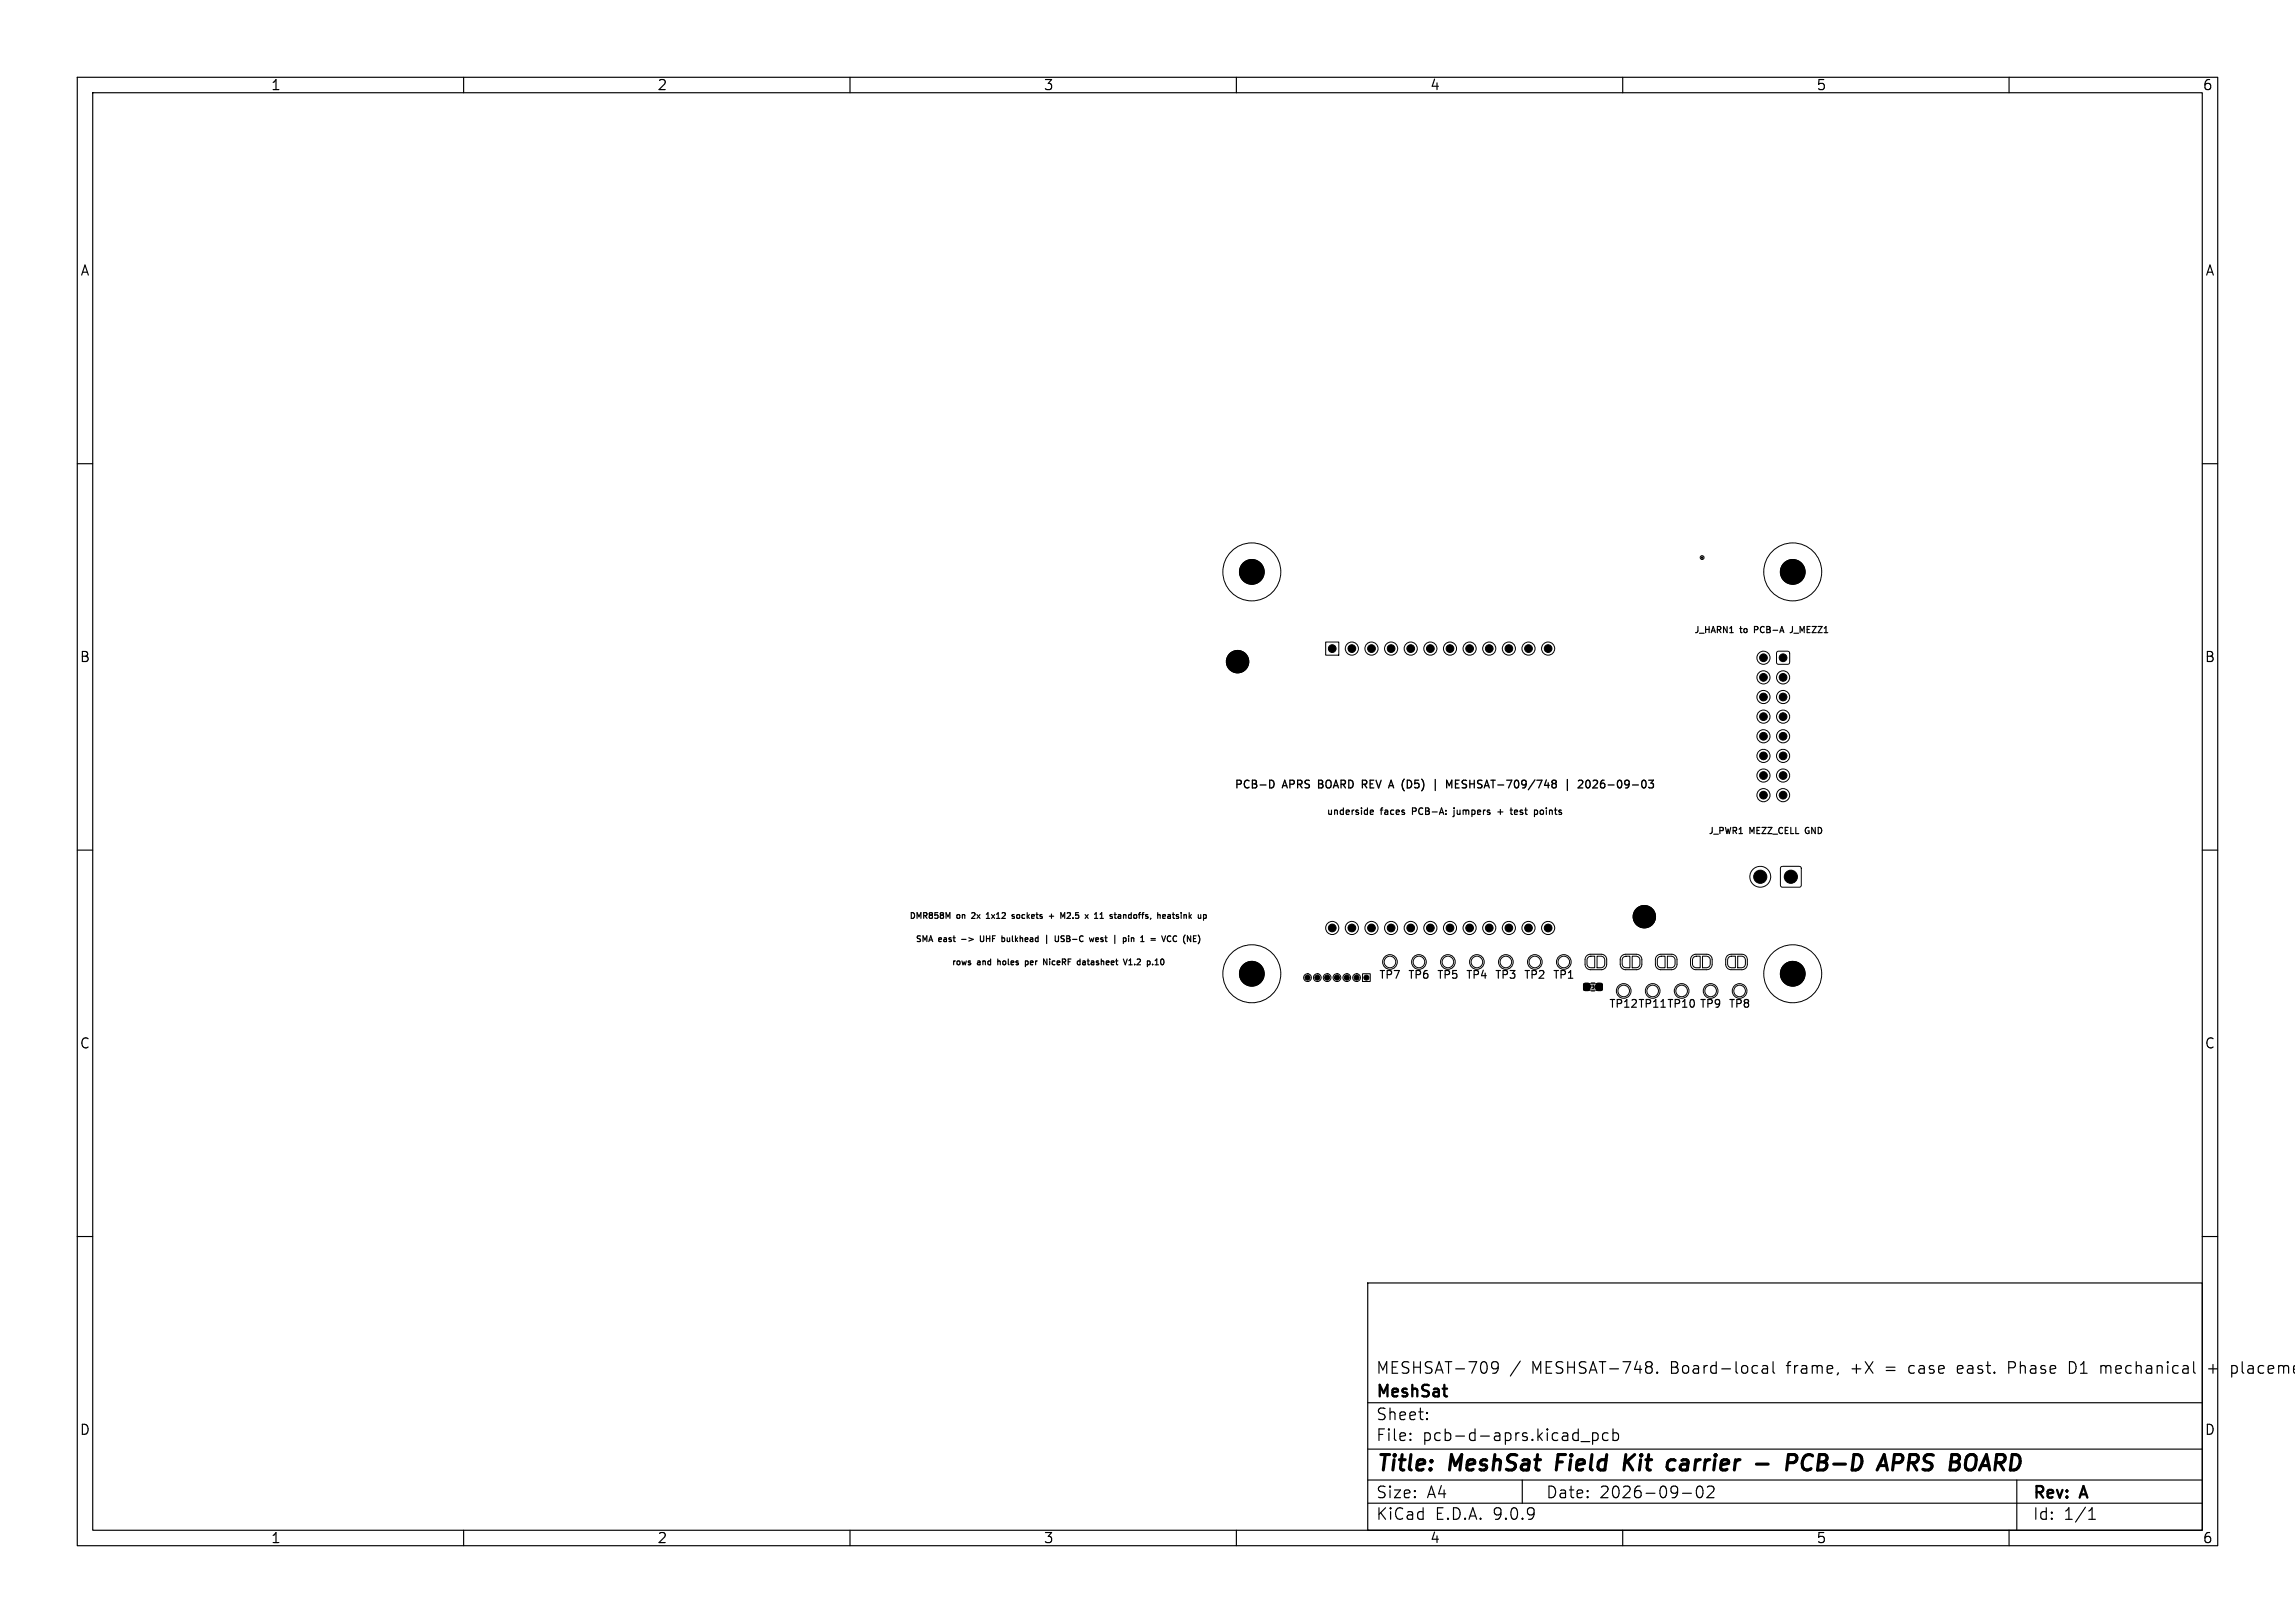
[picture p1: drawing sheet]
<svg xmlns="http://www.w3.org/2000/svg" width="297mm" height="210mm" viewBox="0 0 297 210" stroke-linecap="round" stroke-linejoin="round" font-family="sans-serif">
<defs><g id="words">
<g font-size="2.8">
<text x="178" y="190.9">Title:</text>
<text x="187.7" y="190.9">MeshSat</text>
<text x="202.3" y="190.9">Field</text>
<text x="211.8" y="190.9">Kit</text>
<text x="218.2" y="190.9">carrier</text>
<text x="230.5" y="190.9">-</text>
<text x="235.3" y="190.9">PCB-D</text>
<text x="248.1" y="190.9">APRS</text>
<text x="258" y="190.9">BOARD</text>
</g>
<g font-size="2.1">
<text x="178" y="178">MESHSAT-709</text>
<text x="198.2" y="178">MESHSAT-748.</text>
<text x="216.3" y="178">Board-local</text>
<text x="231.5" y="178">frame,</text>
<text x="240" y="178">+X</text>
<text x="244.5" y="178">=</text>
<text x="247.7" y="178">case</text>
<text x="254.1" y="178">east.</text>
<text x="260.9" y="178">Phase</text>
<text x="268.9" y="178">D1</text>
<text x="273.1" y="178">mechanical</text>
<text x="287.2" y="178">+</text>
<text x="290.3" y="178">placeme</text>
<text x="178" y="184">Sheet:</text>
<text x="178" y="181.2">MeshSat</text>
<text x="178" y="186.7">File:</text>
<text x="184.1" y="186.7">pcb-d-aprs.kicad_pcb</text>
<text x="178" y="196.9">KiCad</text>
<text x="178" y="194.1">Size:</text>
<text x="184.7" y="194.1">A4</text>
<text x="185.7" y="196.9">E.D.A.</text>
<text x="193.3" y="196.9">9.0.9</text>
<text x="200" y="194.1">Date:</text>
<text x="207" y="194.1">2026-09-02</text>
<text x="263" y="194.3">Rev:</text>
<text x="263" y="196.9">Id:</text>
<text x="267.1" y="196.9">1/1</text>
<text x="269.4" y="194.3">A</text>
</g>
<g font-size="1.8">
<text x="35" y="11.9">1</text>
<text x="85" y="11.9">2</text>
<text x="135" y="11.9">3</text>
<text x="185" y="11.9">4</text>
<text x="235" y="11.9">5</text>
<text x="285" y="11.9">6</text>
<text x="10.3" y="35.9">A</text>
<text x="285.4" y="35.9">A</text>
<text x="10.3" y="85.9">B</text>
<text x="285.3" y="85.9">B</text>
<text x="10.3" y="135.9">C</text>
<text x="285.3" y="135.9">C</text>
<text x="10.3" y="185.9">D</text>
<text x="285.3" y="185.9">D</text>
<text x="35" y="199.9">1</text>
<text x="85" y="199.9">2</text>
<text x="135" y="199.9">3</text>
<text x="185" y="199.9">4</text>
<text x="235" y="199.9">5</text>
<text x="285" y="199.9">6</text>
</g>
<g font-size="1.4">
<text x="159.7" y="102.3">PCB-D</text>
<text x="166" y="102.3">APRS</text>
<text x="170.9" y="102.3">BOARD</text>
<text x="176.8" y="102.3">REV A</text>
<text x="182.6" y="102.3">(D5)</text>
<text x="187" y="102.3">|</text>
<text x="189" y="102.3">MESHSAT-709/748</text>
<text x="204.7" y="102.3">|</text>
<text x="206.7" y="102.3">2026-09-03</text>
<text x="178.4" y="126.9">TP7</text>
<text x="182.1" y="126.9">TP6</text>
<text x="185.9" y="126.9">TP5</text>
<text x="189.6" y="126.9">TP4</text>
<text x="193.4" y="126.9">TP3</text>
<text x="197.1" y="126.9">TP2</text>
<text x="200.9" y="126.9">TP1</text>
<text x="208.2" y="130.6">TP12 TP11 TP10 TP9</text>
<text x="223.6" y="130.6">TP8</text>
</g>
<g font-size="1.2">
<text x="171.6" y="105.7">underside</text>
<text x="178.7" y="105.7">faces</text>
<text x="183" y="105.7">PCB-A:</text>
<text x="188.7" y="105.7">jumpers</text>
<text x="194.6" y="105.7">+</text>
<text x="196.6" y="105.7">test</text>
<text x="199.9" y="105.7">points</text>
</g>
<g font-size="1.1">
<text x="219.2" y="82.1">J_HARN1</text>
<text x="225.2" y="82.1">to</text>
<text x="227.3" y="82.1">PCB-A</text>
<text x="232.3" y="82.1">J_MEZZ1</text>
<text x="221" y="108.1">J_PWR1</text>
<text x="226.4" y="108.1">MEZZ_CELL</text>
<text x="233.9" y="108.1">GND</text>
</g>
<g font-size="1">
<text x="117.6" y="119.1">DMR858M</text>
<text x="123.8" y="119.1">on</text>
<text x="126.1" y="119.1">2x</text>
<text x="128.3" y="119.1">1x12</text>
<text x="131.9" y="119.1">sockets</text>
<text x="138.8" y="119.1">M2.5</text>
<text x="142.3" y="119.1">x</text>
<text x="143.8" y="119.1">11</text>
<text x="146.1" y="119.1">standoffs,</text>
<text x="152.5" y="119.1">heatsink</text>
<text x="118.4" y="122.1">SMA</text>
<text x="121.5" y="122.1">east</text>
<text x="123.1" y="125.1">rows</text>
<text x="124.7" y="122.1">-&gt;</text>
<text x="126.5" y="125.1">and</text>
<text x="127.4" y="122.1">UHF</text>
<text x="129.4" y="125.1">holes</text>
<text x="130.5" y="122.1">bulkhead</text>
<text x="133.3" y="125.1">per</text>
<text x="135.9" y="125.1">NiceRF</text>
<text x="136.4" y="122.1">|</text>
<text x="138" y="122.1">USB-C</text>
<text x="140.6" y="125.1">datasheet</text>
<text x="142.8" y="122.1">west</text>
<text x="146.2" y="122.1">|</text>
<text x="147" y="125.1">V1.2</text>
<text x="147.7" y="122.1">pin</text>
<text x="150.3" y="125.1">p.10</text>
<text x="150.3" y="122.1">1</text>
<text x="151.9" y="122.1">=</text>
<text x="153.7" y="122.1">VCC</text>
</g>
<text font-size=".6" x="205.5" y="128">R36</text>
</g></defs>
<g fill="none" stroke="#000" stroke-width=".15">
<path d="M10 10h277v190h-277zM12 12h273v186h-273zM60 10v2M110 10v2M160 10v2M210 10v2M260 10v2M10 60h2M285 60h2M223.8 81.9h.5M231.9 81.7l-.2 .2M10 110h2"/>
<path d="M122.7 118.6l.2-.5v.7M126.1 118.4l-.4 .4h.5M127.6 118.8h.5M127.6 118.3l.3-.2v.7M131.3 118.4l-.2-.1-.1 .1v.2h.3v.2h-.3M135.8 118.6h.6M136.1 118.3v.5M137.3 118.8v-.7l.2 .5 .3-.5v.7M138.1 118.2l.1-.1 .3 .1M138.5 118.4l-.4 .4h.4M141.6 118.8h.5M141.6 118.3l.3-.2v.7"/>
<path d="M142.5 118.2l.1-.1v.7M145.4 118.4h.3v.4M145.4 118.3v.5M151.1 118.4h.3l.1 .4M151.5 118.5l-.4 .2 .1 .1h.3M151.7 118.3h.3M151.8 118.1v.6l.2 .1M177.3 105.1l.4-.1v-.1l-.3-.1-.1 .1 .1 .4h.3M188.2 104.5v.1M188.2 104.8v.7l-.2 .2M193.8 105.1h.7M194.2 104.7v.7"/>
<path d="M195.4 104.8h.3M195.5 104.5v.8M195.7 105.4h.1M196.3 104.8l-.3 .1v.4l.3 .1M196.4 105l-.4 .1M198.8 104.8l.2 .2v.2l-.2 .2M199.6 104.8l-.2 .1-.1 .1v.3l.3 .1M285 110h2M125.6 124.6v.2M126.9 121.1v.6l.1 .1h.2M129.9 121.3l.1 .2v.2l-.1 .1M132.7 124.3v.8"/>
<path d="M132.7 124.4h.3M132.7 124.8h.3M135.4 121v1.1M135.5 124.1v.7l-.4-.7v.7M137 121.1l-.1 .7M137.7 121.1h-.3l-.1 .1 .1 .2 .3 .2v.2h-.4M139.7 124.3l.1 .1M139.8 124.1v.7M139.8 124.8h-.1M140.3 124.3l-.2 .1M140.4 124.6l-.3 .1v.1h.3M141.8 121.6l.4-.1-.1-.1-.2-.1-.1 .1v.4h.3"/>
<path d="M142.4 121.8h.1M142.5 121.4v.2M144.3 121v1.1M145.4 121.4l.2-.1 .1 .2v.3h-.3M145.4 121.3v.8M145.4 124.1l.2 .7 .3-.7M146.1 124.8h.4M146.1 124.3l.2-.2v.7M146.7 121.4v.4M148.9 121.4h.6M148.9 121.7h.6M149.5 124.8h.4"/>
<path d="M149.5 124.3l.2-.2v.7M151.1 121.5l.1 .3h.3M151.5 121.2l-.3-.1-.1 .3M152.3 121.2l-.4-.1-.1 .3M153.4 121a.86 .86 0 0 0 0 1.1M10 160h2M177 166h108v32h-108zM193.9 176.8l-.3 .3h-.4l-.2-.3v-.3l.2-.2 .4-.1 .2 .1a.99 .99 0 0 1-.3 1.4h-.3M196.7 176.1l-1.2 2M213.5 176.2l.2 .1a.31 .31 0 0 1 .1 .3 .31 .31 0 0 1-.3 .2l.3 .3v.3l-.3 .3M214.5 177.6h-.1l.1 .1M214.5 177.6v.1"/>
<path d="M228.1 176.8l.1-.1 .5 .1v.9M228.7 177.1h-.5a.29 .29 0 0 0-.2 .3 .29 .29 0 0 0 .2 .3l.5-.1M229.5 176.2v1.3l.2 .2M247.1 176.8l-.1 .2 .1 .6M253.5 176.7l-.2 .2v.6l.2 .2M254 177.1l-.7 .1M260 177h.5M260.5 176.2h-.5v1.5M268.4 176.3l-.6-.1v1.5l.6-.1M271.9 176.8a.37 .37 0 0 1 .6 .1M271.9 176.7v1M285 160h2"/>
<path d="M285.8 177.1h1.2M286.4 176.6v1.1M289 176.7l.4 .1 .1 .2v.6l-.3 .1h-.2M60 198v2M110 198v2M160 198v2M177 194.5h108M177 191.5h108M177 187.5h108M177 181.5h108M182.5 186.3h.1l-.1 .1M182.5 186.3v.1"/>
<path d="M182.5 185.5v.1M182.5 185.5h.1l-.1 .1M184.7 183.6v.1M184.7 183.6h-.1l.1 .1M184.7 182.8v.1M184.7 182.8h-.1l.1 .1M197 191.5v3M204.6 186.5h1.1M206.1 185.4v1.5M206.1 185.5l.4-.1 .3 .3v.4l-.1 .2-.2 .1-.4-.1M208.1 185.5l-.4-.1-.3 .3v.4l.1 .2 .2 .1 .4-.1M208.7 185.5l.5-.1 .3 .3v.4l-.2 .2-.1 .1-.5-.1"/>
<path d="M208.7 184.9v1.5M210 198v2M217.7 193.2h1.2M219.7 192.4a.36 .36 0 0 1 .6 .2 .77 .77 0 0 1-.4 1.2 1 1 0 0 1-.2-1.4zM221 192.4l.2-.1h.3a.41 .41 0 0 1 .2 .6l-.8 .9h.9M260 198v2M261 191.5v6.5M270.3 196.6h.9M270.3 195.5l.4-.4v1.5"/>
</g>
<g fill="none" stroke="#000" stroke-width=".4">
<path d="M201.6 188.2l-.2 2M210.4 188.2l-.2 2M210.6 189.1l.7 1.1M211.6 188.2l-1.3 1.2M216.6 188.9l.2 .1M217.6 189.5l-.1 .2v.4M227.3 189.4h1.5M232.4 189.1a.51 .51 0 0 0-.2-.9h-.7l-.3 2M234.6 188.4a.73 .73 0 0 0-1.2 .3 .97 .97 0 0 0 .4 1.5l.6-.2M245.2 188.2h.7l.2 .1a.58 .58 0 0 1-.3 1h-.8M247 189.3h.8M247.2 188.2l-.3 2"/>
<path d="M256.2 190.2l.9-2 .4 2M256.4 189.6h1"/>
</g>
<g fill="none" stroke="#000" stroke-width=".13">
<path d="M171.6 83.1h1.7v1.7h-1.7zM230 84.3h.2h1.3l.1 .2-.1 1.4-.1 .1-1.4-.1-.1-.2zM230.5 112.2l.2-.1h2.2l.1 .1 .1 .2v2.2l-.1 .1-.1 .1h-2.2l-.2-.1-.1-.1v-2.2zM169.2 126a.5 .5 0 0 0-.5 .5 .5 .5 0 0 0 .5 .5M169.2 126a.5 .5 0 0 1 .5 .5 .5 .5 0 0 1-.5 .5M169.2 127h.1M169.2 126h.1M170.5 126a.5 .5 0 0 0-.5 .5 .5 .5 0 0 0 .5 .5M170.5 126a.5 .5 0 0 1 .5 .5 .5 .5 0 0 1-.5 .5M170.5 127h.1M170.5 126h.1M171.7 126a.5 .5 0 0 0-.5 .5 .5 .5 0 0 0 .5 .5"/>
<path d="M171.7 126a.5 .5 0 0 1 .5 .5 .5 .5 0 0 1-.5 .5M171.7 127h.1M171.7 126h.1M173 126a.5 .5 0 0 0-.5 .5 .5 .5 0 0 0 .5 .5M173 126a.5 .5 0 0 1 .5 .5 .5 .5 0 0 1-.5 .5M173 127h.1M173 126h.1M174.3 126a.5 .5 0 0 0-.5 .5 .5 .5 0 0 0 .5 .5M174.3 126a.5 .5 0 0 1 .5 .5 .5 .5 0 0 1-.5 .5M174.3 127h.1M174.3 126h.1M175.6 126a.5 .5 0 0 0-.5 .5 .5 .5 0 0 0 .5 .5"/>
<path d="M175.6 126a.5 .5 0 0 1 .5 .5 .5 .5 0 0 1-.5 .5M175.6 127h.1M175.6 126h.1M176.3 126h1v1h-1zM205 127.3h.7v.8h-.7zM205.3 123.7l.5-.2h1.4a.7 .7 0 0 1 .7 .7v.6a.7 .7 0 0 1-.7 .7h-1.4a.7 .7 0 0 1-.7-.7v-.7zM205.3 127.3h1.6v.8h-1.6zM205.5 123.9l.3-.2h.6v1.5h-.6l-.3-.2-.1-.3v-.5zM205.9 127.2h.5M205.9 128.2h.5M206.6 127.3h.7v.8h-.7zM206.7 123.7l.7 .1 .2 .2 .1 .8-.1 .2-.2 .2h-.7z"/>
<path d="M209.9 123.7l.4-.2h1.5a.7 .7 0 0 1 .7 .7v.6a.7 .7 0 0 1-.7 .7h-1.4a.7 .7 0 0 1-.7-.7v-.7zM210 123.9l.4-.2h.5v1.5h-.5l-.4-.2-.1-.3v-.5zM211.2 123.7l.7 .1 .3 .2v.8l-.1 .2-.2 .2h-.7zM214.4 123.7l.5-.2h1.4a.7 .7 0 0 1 .7 .7v.6a.7 .7 0 0 1-.7 .7h-1.4a.7 .7 0 0 1-.7-.7v-.7zM214.6 123.9l.3-.2h.6v1.5h-.6l-.3-.2-.1-.3v-.5zM215.8 123.7l.7 .1 .2 .2 .1 .8-.1 .2-.2 .2h-.7zM219 123.7l.4-.2h1.5a.7 .7 0 0 1 .7 .7v.6a.7 .7 0 0 1-.7 .7h-1.4a.7 .7 0 0 1-.7-.7v-.7zM219.1 123.9l.4-.2h.5v1.5h-.5l-.4-.2-.1-.3v-.5zM220.3 123.7l.7 .1 .3 .2v.8l-.1 .2-.2 .2h-.7zM223.5 123.7l.5-.2h1.4a.7 .7 0 0 1 .7 .7v.6a.7 .7 0 0 1-.7 .7h-1.4a.7 .7 0 0 1-.7-.7v-.7zM223.7 123.9l.3-.2h.6v1.5h-.6l-.3-.2-.1-.3v-.5zM224.9 123.7l.7 .1 .2 .2 .1 .8-.1 .2-.2 .2h-.7z"/>
<circle cx="162" cy="74" r="3.7"/>
<circle cx="162" cy="74" r="1.6"/>
<circle cx="220.3" cy="72.1" r=".25"/>
<circle cx="232" cy="74" r="1.6"/>
<circle cx="232" cy="74" r="3.7"/>
<circle cx="160.2" cy="85.6" r="1.45"/>
<circle cx="174.9" cy="83.9" r=".85"/>
<circle cx="177.5" cy="83.9" r=".85"/>
<circle cx="180" cy="83.9" r=".85"/>
<circle cx="182.6" cy="83.9" r=".85"/>
<circle cx="185.1" cy="83.9" r=".85"/>
<circle cx="187.6" cy="83.9" r=".85"/>
<circle cx="190.2" cy="83.9" r=".85"/>
<circle cx="192.7" cy="83.9" r=".85"/>
<circle cx="195.3" cy="83.9" r=".85"/>
<circle cx="197.8" cy="83.9" r=".85"/>
<circle cx="200.3" cy="83.9" r=".85"/>
<circle cx="228.2" cy="90.2" r=".85"/>
<circle cx="228.2" cy="95.3" r=".85"/>
<circle cx="228.2" cy="85.1" r=".85"/>
<circle cx="228.2" cy="92.7" r=".85"/>
<circle cx="228.2" cy="87.6" r=".85"/>
<circle cx="228.2" cy="97.8" r=".85"/>
<circle cx="230.8" cy="95.3" r=".85"/>
<circle cx="230.8" cy="90.2" r=".85"/>
<circle cx="230.8" cy="87.6" r=".85"/>
<circle cx="230.8" cy="97.8" r=".85"/>
<circle cx="230.8" cy="92.7" r=".85"/>
<circle cx="212.8" cy="118.6" r="1.45"/>
<circle cx="227.8" cy="113.4" r="1.35"/>
<circle cx="228.2" cy="100.3" r=".85"/>
<circle cx="228.2" cy="102.9" r=".85"/>
<circle cx="230.8" cy="102.9" r=".85"/>
<circle cx="230.8" cy="100.3" r=".85"/>
<circle cx="162" cy="126" r="3.7"/>
<circle cx="162" cy="126" r="1.6"/>
<circle cx="172.4" cy="120.1" r=".85"/>
<circle cx="174.9" cy="120.1" r=".85"/>
<circle cx="177.5" cy="120.1" r=".85"/>
<circle cx="179.9" cy="124.5" r=".75"/>
<circle cx="179.9" cy="124.5" r=".95"/>
<circle cx="180" cy="120.1" r=".85"/>
<circle cx="182.6" cy="120.1" r=".85"/>
<circle cx="183.6" cy="124.5" r=".75"/>
<circle cx="183.6" cy="124.5" r=".95"/>
<circle cx="185.1" cy="120.1" r=".85"/>
<circle cx="187.4" cy="124.5" r=".95"/>
<circle cx="187.4" cy="124.5" r=".75"/>
<circle cx="187.6" cy="120.1" r=".85"/>
<circle cx="190.2" cy="120.1" r=".85"/>
<circle cx="191.1" cy="124.5" r=".95"/>
<circle cx="191.1" cy="124.5" r=".75"/>
<circle cx="192.7" cy="120.1" r=".85"/>
<circle cx="194.9" cy="124.5" r=".75"/>
<circle cx="194.9" cy="124.5" r=".95"/>
<circle cx="195.3" cy="120.1" r=".85"/>
<circle cx="197.8" cy="120.1" r=".85"/>
<circle cx="198.6" cy="124.5" r=".75"/>
<circle cx="198.6" cy="124.5" r=".95"/>
<circle cx="200.3" cy="120.1" r=".85"/>
<circle cx="202.4" cy="124.5" r=".95"/>
<circle cx="202.4" cy="124.5" r=".75"/>
<circle cx="210.1" cy="128.2" r=".95"/>
<circle cx="210.1" cy="128.2" r=".75"/>
<circle cx="213.9" cy="128.2" r=".75"/>
<circle cx="213.9" cy="128.2" r=".95"/>
<circle cx="217.6" cy="128.2" r=".75"/>
<circle cx="217.6" cy="128.2" r=".95"/>
<circle cx="221.4" cy="128.2" r=".75"/>
<circle cx="221.4" cy="128.2" r=".95"/>
<circle cx="225.1" cy="128.2" r=".95"/>
<circle cx="225.1" cy="128.2" r=".75"/>
<circle cx="232" cy="126" r="1.6"/>
<circle cx="232" cy="126" r="3.7"/>
</g>
<g fill="none" stroke="#000" stroke-width=".17">
<path d="M164.3 101a.51 .51 0 0 1 .6 .5 .51 .51 0 0 1-.6 .5M176.3 101.5h.4M176.7 101h-.4v1M182.4 101h-.3v1h.3M185.7 100.9v1.4M187.5 101.7l.4-.7v1M188.4 101.4h.3M188.8 101h-.4v1h.4M202.8 100.9v1.4M204.4 101h-.1M204.8 101.4l-.6 .6h.6M205.4 101h.1a.53 .53 0 0 1 .3 .5 .53 .53 0 0 1-.3 .5l-.1-.1"/>
<path d="M206.3 101h-.1M206.7 101.4l-.6 .6h.6"/>
</g>
<g fill="#000" stroke="#000" stroke-width=".13">
<path d="M205 127.3h.7v.8h-.7zM206.6 127.3h.7v.8h-.7z"/>
<circle cx="162" cy="74" r="1.6"/>
<circle cx="220.3" cy="72.1" r=".1"/>
<circle cx="232" cy="74" r="1.6"/>
<circle cx="160.2" cy="85.6" r="1.45"/>
<circle cx="172.4" cy="83.9" r=".5"/>
<circle cx="174.9" cy="83.9" r=".5"/>
<circle cx="177.5" cy="83.9" r=".5"/>
<circle cx="180" cy="83.9" r=".5"/>
<circle cx="182.6" cy="83.9" r=".5"/>
<circle cx="185.1" cy="83.9" r=".5"/>
<circle cx="187.6" cy="83.9" r=".5"/>
<circle cx="190.2" cy="83.9" r=".5"/>
<circle cx="192.7" cy="83.9" r=".5"/>
<circle cx="195.3" cy="83.9" r=".5"/>
<circle cx="197.8" cy="83.9" r=".5"/>
<circle cx="200.3" cy="83.9" r=".5"/>
<circle cx="228.2" cy="95.3" r=".5"/>
<circle cx="228.2" cy="87.6" r=".5"/>
<circle cx="228.2" cy="90.2" r=".5"/>
<circle cx="228.2" cy="97.8" r=".5"/>
<circle cx="228.2" cy="85.1" r=".5"/>
<circle cx="228.2" cy="92.7" r=".5"/>
<circle cx="230.8" cy="85.1" r=".5"/>
<circle cx="230.8" cy="90.2" r=".5"/>
<circle cx="230.8" cy="92.7" r=".5"/>
<circle cx="230.8" cy="95.3" r=".5"/>
<circle cx="230.8" cy="97.8" r=".5"/>
<circle cx="230.8" cy="87.6" r=".5"/>
<circle cx="212.8" cy="118.6" r="1.45"/>
<circle cx="227.8" cy="113.4" r=".85"/>
<circle cx="228.2" cy="100.3" r=".5"/>
<circle cx="228.2" cy="102.9" r=".5"/>
<circle cx="230.8" cy="102.9" r=".5"/>
<circle cx="230.8" cy="100.3" r=".5"/>
<circle cx="231.8" cy="113.4" r=".85"/>
<circle cx="162" cy="126" r="1.6"/>
<circle cx="169.2" cy="126.5" r=".32"/>
<circle cx="170.5" cy="126.5" r=".32"/>
<circle cx="171.7" cy="126.5" r=".32"/>
<circle cx="172.4" cy="120.1" r=".5"/>
<circle cx="173" cy="126.5" r=".32"/>
<circle cx="174.3" cy="126.5" r=".32"/>
<circle cx="174.9" cy="120.1" r=".5"/>
<circle cx="175.6" cy="126.5" r=".32"/>
<circle cx="176.8" cy="126.5" r=".32"/>
<circle cx="177.5" cy="120.1" r=".5"/>
<circle cx="180" cy="120.1" r=".5"/>
<circle cx="182.6" cy="120.1" r=".5"/>
<circle cx="185.1" cy="120.1" r=".5"/>
<circle cx="187.6" cy="120.1" r=".5"/>
<circle cx="190.2" cy="120.1" r=".5"/>
<circle cx="192.7" cy="120.1" r=".5"/>
<circle cx="195.3" cy="120.1" r=".5"/>
<circle cx="197.8" cy="120.1" r=".5"/>
<circle cx="200.3" cy="120.1" r=".5"/>
<circle cx="232" cy="126" r="1.6"/>
</g>
<use href="#words"/>
</svg>
